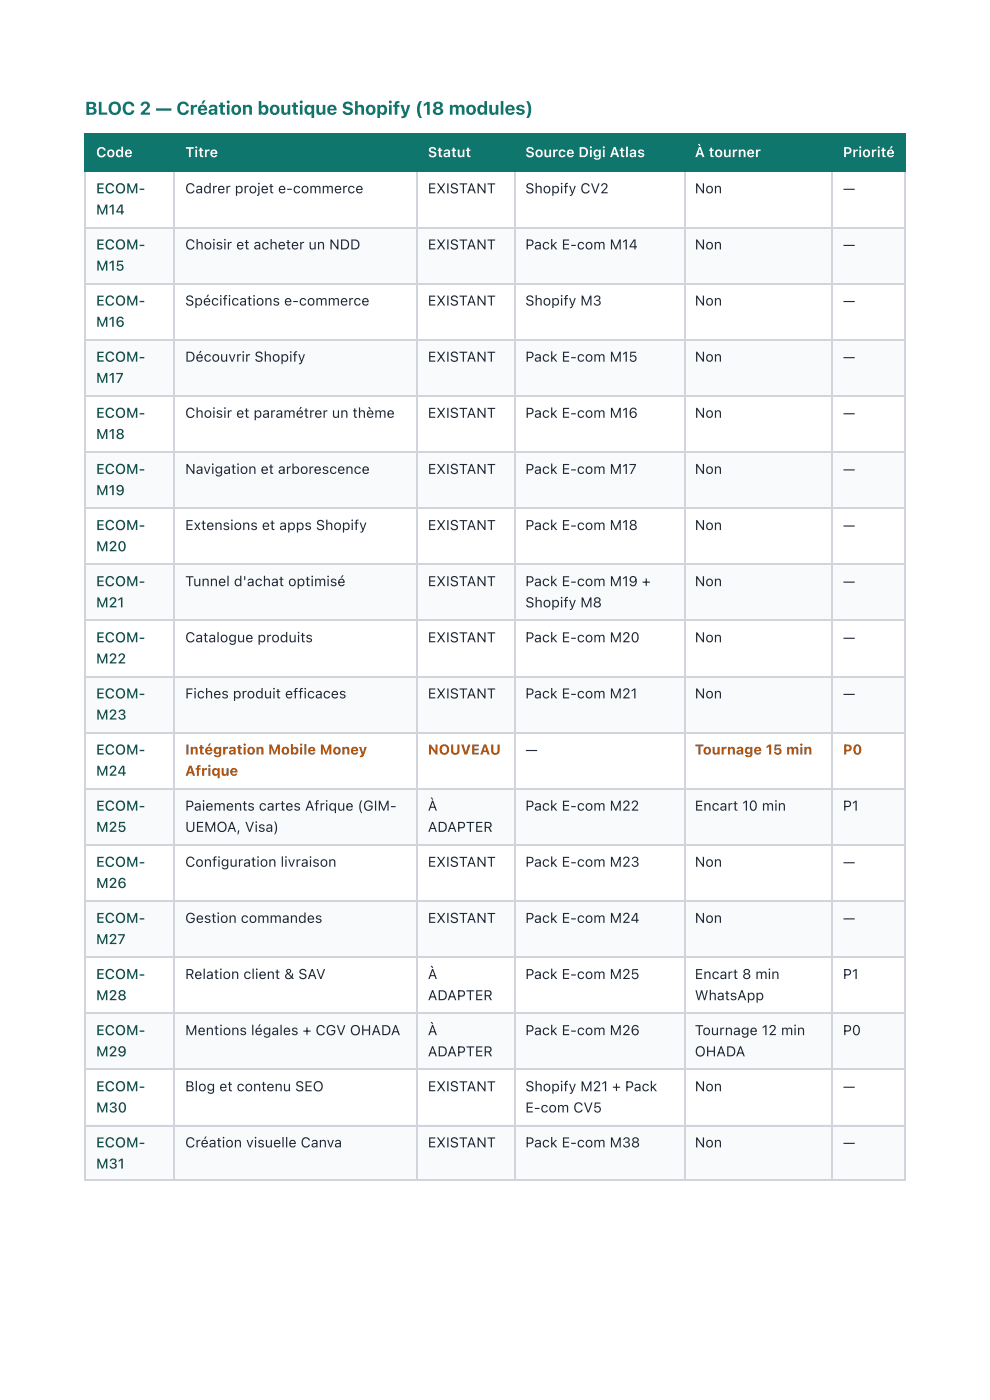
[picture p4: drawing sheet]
<svg xmlns="http://www.w3.org/2000/svg" width="210mm" height="297mm" viewBox="0 0 210 297" stroke-linecap="round" stroke-linejoin="round" font-family="sans-serif">
<defs><g id="words">
<text font-size="3.9" fill="#0f766e" x="18" y="24.3">BLOC 2 — Création boutique Shopify (18 modules)</text>
<g font-size="3" fill="#fff">
<text x="20.4" y="33.3">Code</text>
<text x="39.3" y="33.3">Titre</text>
<text x="90.7" y="33.3">Statut</text>
<text x="111.4" y="33.3">Source Digi Atlas</text>
<text x="147.3" y="33.3">À tourner</text>
<text x="178.7" y="33.3">Priorité</text>
</g>
<g font-size="3" fill="#134e4a">
<text x="20.4" y="41">ECOM-</text>
<text x="20.4" y="45.5">M14</text>
<text x="20.4" y="52.9">ECOM-</text>
<text x="20.4" y="57.4">M15</text>
<text x="20.4" y="64.8">ECOM-</text>
<text x="20.4" y="69.3">M16</text>
<text x="20.4" y="76.7">ECOM-</text>
<text x="20.4" y="81.2">M17</text>
<text x="20.4" y="88.6">ECOM-</text>
<text x="20.4" y="93.1">M18</text>
<text x="20.4" y="100.5">ECOM-</text>
<text x="20.4" y="105">M19</text>
<text x="20.4" y="112.4">ECOM-</text>
<text x="20.4" y="116.9">M20</text>
<text x="20.4" y="124.4">ECOM-</text>
<text x="20.4" y="128.9">M21</text>
<text x="20.4" y="136.3">ECOM-</text>
<text x="20.4" y="140.8">M22</text>
<text x="20.4" y="148.2">ECOM-</text>
<text x="20.4" y="152.7">M23</text>
<text x="20.4" y="160.1">ECOM-</text>
<text x="20.4" y="164.6">M24</text>
<text x="20.4" y="172">ECOM-</text>
<text x="20.4" y="176.5">M25</text>
<text x="20.4" y="183.9">ECOM-</text>
<text x="20.4" y="188.4">M26</text>
<text x="20.4" y="195.8">ECOM-</text>
<text x="20.4" y="200.3">M27</text>
<text x="20.4" y="207.7">ECOM-</text>
<text x="20.4" y="212.2">M28</text>
<text x="20.4" y="219.6">ECOM-</text>
<text x="20.4" y="224.1">M29</text>
<text x="20.4" y="231.5">ECOM-</text>
<text x="20.4" y="236">M30</text>
<text x="20.4" y="243.4">ECOM-</text>
<text x="20.4" y="247.9">M31</text>
</g>
<g font-size="3" fill="#1f2937">
<text x="39.3" y="41">Cadrer projet e-commerce</text>
<text x="90.7" y="41">EXISTANT</text>
<text x="111.4" y="41">Shopify CV2</text>
<text x="147.3" y="41">Non</text>
<text x="178.7" y="41">—</text>
<text x="39.3" y="52.9">Choisir et acheter un NDD</text>
<text x="90.7" y="52.9">EXISTANT</text>
<text x="111.4" y="52.9">Pack E-com M14</text>
<text x="147.3" y="52.9">Non</text>
<text x="178.7" y="52.9">—</text>
<text x="39.3" y="64.8">Spécifications e-commerce</text>
<text x="90.7" y="64.8">EXISTANT</text>
<text x="111.4" y="64.8">Shopify M3</text>
<text x="147.3" y="64.8">Non</text>
<text x="178.7" y="64.8">—</text>
<text x="39.3" y="76.7">Découvrir Shopify</text>
<text x="90.7" y="76.7">EXISTANT</text>
<text x="111.4" y="76.7">Pack E-com M15</text>
<text x="147.3" y="76.7">Non</text>
<text x="178.7" y="76.7">—</text>
<text x="39.3" y="88.6">Choisir et paramétrer un thème</text>
<text x="90.7" y="88.6">EXISTANT</text>
<text x="111.4" y="88.6">Pack E-com M16</text>
<text x="147.3" y="88.6">Non</text>
<text x="178.7" y="88.6">—</text>
<text x="39.3" y="100.5">Navigation et arborescence</text>
<text x="90.7" y="100.5">EXISTANT</text>
<text x="111.4" y="100.5">Pack E-com M17</text>
<text x="147.3" y="100.5">Non</text>
<text x="178.7" y="100.5">—</text>
<text x="39.3" y="112.4">Extensions et apps Shopify</text>
<text x="90.7" y="112.4">EXISTANT</text>
<text x="111.4" y="112.4">Pack E-com M18</text>
<text x="147.3" y="112.4">Non</text>
<text x="178.7" y="112.4">—</text>
<text x="39.3" y="124.4">Tunnel d'achat optimisé</text>
<text x="90.7" y="124.4">EXISTANT</text>
<text x="111.4" y="124.4">Pack E-com M19 +</text>
<text x="147.3" y="124.4">Non</text>
<text x="178.7" y="124.4">—</text>
<text x="111.4" y="128.9">Shopify M8</text>
<text x="39.3" y="136.3">Catalogue produits</text>
<text x="90.7" y="136.3">EXISTANT</text>
<text x="111.4" y="136.3">Pack E-com M20</text>
<text x="147.3" y="136.3">Non</text>
<text x="178.7" y="136.3">—</text>
<text x="39.3" y="148.2">Fiches produit efficaces</text>
<text x="90.7" y="148.2">EXISTANT</text>
<text x="111.4" y="148.2">Pack E-com M21</text>
<text x="147.3" y="148.2">Non</text>
<text x="178.7" y="148.2">—</text>
<text x="111.4" y="160.1">—</text>
<text x="39.3" y="172">Paiements cartes Afrique (GIM-</text>
<text x="90.7" y="172">À</text>
<text x="111.4" y="172">Pack E-com M22</text>
<text x="147.3" y="172">Encart 10 min</text>
<text x="178.7" y="172">P1</text>
<text x="39.3" y="176.5">UEMOA, Visa)</text>
<text x="90.7" y="176.5">ADAPTER</text>
<text x="39.3" y="183.9">Configuration livraison</text>
<text x="90.7" y="183.9">EXISTANT</text>
<text x="111.4" y="183.9">Pack E-com M23</text>
<text x="147.3" y="183.9">Non</text>
<text x="178.7" y="183.9">—</text>
<text x="39.3" y="195.8">Gestion commandes</text>
<text x="90.7" y="195.8">EXISTANT</text>
<text x="111.4" y="195.8">Pack E-com M24</text>
<text x="147.3" y="195.8">Non</text>
<text x="178.7" y="195.8">—</text>
<text x="39.3" y="207.7">Relation client &amp; SAV</text>
<text x="90.7" y="207.7">À</text>
<text x="111.4" y="207.7">Pack E-com M25</text>
<text x="147.3" y="207.7">Encart 8 min</text>
<text x="178.7" y="207.7">P1</text>
<text x="90.7" y="212.2">ADAPTER</text>
<text x="147.3" y="212.2">WhatsApp</text>
<text x="39.3" y="219.6">Mentions légales + CGV OHADA</text>
<text x="90.7" y="219.6">À</text>
<text x="111.4" y="219.6">Pack E-com M26</text>
<text x="147.3" y="219.6">Tournage 12 min</text>
<text x="178.7" y="219.6">P0</text>
<text x="90.7" y="224.1">ADAPTER</text>
<text x="147.3" y="224.1">OHADA</text>
<text x="39.3" y="231.5">Blog et contenu SEO</text>
<text x="90.7" y="231.5">EXISTANT</text>
<text x="111.4" y="231.5">Shopify M21 + Pack</text>
<text x="147.3" y="231.5">Non</text>
<text x="178.7" y="231.5">—</text>
<text x="111.4" y="236">E-com CV5</text>
<text x="39.3" y="243.4">Création visuelle Canva</text>
<text x="90.7" y="243.4">EXISTANT</text>
<text x="111.4" y="243.4">Pack E-com M38</text>
<text x="147.3" y="243.4">Non</text>
<text x="178.7" y="243.4">—</text>
</g>
<g font-size="3" fill="#b45309">
<text x="39.3" y="160.1">Intégration Mobile Money</text>
<text x="90.7" y="160.1">NOUVEAU</text>
<text x="147.3" y="160.1">Tournage 15 min</text>
<text x="178.7" y="160.1">P0</text>
<text x="39.3" y="164.6">Afrique</text>
</g>
</g></defs>
<g fill="#0f766e">
<path d="M18.3 28.6h18.7v7.9h-18.7z"/>
<path d="M37 28.6h51.4v7.9h-51.4z"/>
<path d="M88.4 28.6h20.6v7.9h-20.6z"/>
<path d="M109 28.6h36v7.9h-36z"/>
<path d="M145 28.6h31.5v7.9h-31.5z"/>
<path d="M176.5 28.6h15.5v7.9h-15.5z"/>
</g>
<g fill="#f9fafb">
<path d="M18.3 48.4h18.7v11.7h-18.7z"/>
<path d="M37 48.4h51.4v11.7h-51.4z"/>
<path d="M88.4 48.4h20.6v11.7h-20.6z"/>
<path d="M109 48.4h36v11.7h-36z"/>
<path d="M145 48.4h31.5v11.7h-31.5z"/>
<path d="M176.5 48.4h15.5v11.7h-15.5z"/>
<path d="M18.3 72h18.7v11.9h-18.7z"/>
<path d="M37 72h51.4v11.9h-51.4z"/>
<path d="M88.4 72h20.6v11.9h-20.6z"/>
<path d="M109 72h36v11.9h-36z"/>
<path d="M145 72h31.5v11.9h-31.5z"/>
<path d="M176.5 72h15.5v11.9h-15.5z"/>
<path d="M18.3 95.8h18.7v11.9h-18.7z"/>
<path d="M37 95.8h51.4v11.9h-51.4z"/>
<path d="M88.4 95.8h20.6v11.9h-20.6z"/>
<path d="M109 95.8h36v11.9h-36z"/>
<path d="M145 95.8h31.5v11.9h-31.5z"/>
<path d="M176.5 95.8h15.5v11.9h-15.5z"/>
<path d="M18.3 119.6h18.7v11.9h-18.7z"/>
<path d="M37 119.6h51.4v11.9h-51.4z"/>
<path d="M88.4 119.6h20.6v11.9h-20.6z"/>
<path d="M109 119.6h36v11.9h-36z"/>
<path d="M145 119.6h31.5v11.9h-31.5z"/>
<path d="M176.5 119.6h15.5v11.9h-15.5z"/>
<path d="M18.3 143.4h18.7v11.9h-18.7z"/>
<path d="M37 143.4h51.4v11.9h-51.4z"/>
<path d="M88.4 143.4h20.6v11.9h-20.6z"/>
<path d="M109 143.4h36v11.9h-36z"/>
<path d="M145 143.4h31.5v11.9h-31.5z"/>
<path d="M176.5 143.4h15.5v11.9h-15.5z"/>
<path d="M18.3 167.2h18.7v11.9h-18.7z"/>
<path d="M37 167.2h51.4v11.9h-51.4z"/>
<path d="M88.4 167.2h20.6v11.9h-20.6z"/>
<path d="M109 167.2h36v11.9h-36z"/>
<path d="M145 167.2h31.5v11.9h-31.5z"/>
<path d="M176.5 167.2h15.5v11.9h-15.5z"/>
<path d="M18.3 191h18.7v11.9h-18.7z"/>
<path d="M37 191h51.4v11.9h-51.4z"/>
<path d="M88.4 191h20.6v11.9h-20.6z"/>
<path d="M109 191h36v11.9h-36z"/>
<path d="M145 191h31.5v11.9h-31.5z"/>
<path d="M176.5 191h15.5v11.9h-15.5z"/>
<path d="M18.3 214.8h18.7v11.9h-18.7z"/>
<path d="M37 214.8h51.4v11.9h-51.4z"/>
<path d="M88.4 214.8h20.6v11.9h-20.6z"/>
<path d="M109 214.8h36v11.9h-36z"/>
<path d="M145 214.8h31.5v11.9h-31.5z"/>
<path d="M176.5 214.8h15.5v11.9h-15.5z"/>
<path d="M18.3 238.7h18.7v11.9h-18.7z"/>
<path d="M37 238.7h51.4v11.9h-51.4z"/>
<path d="M88.4 238.7h20.6v11.9h-20.6z"/>
<path d="M109 238.7h36v11.9h-36z"/>
<path d="M145 238.7h31.5v11.9h-31.5z"/>
<path d="M176.5 238.7h15.5v11.9h-15.5z"/>
</g>
<path d="M18 28.4h174M18 36.4h174M18.1 28.3v8.2M36.9 28.3v8.2M88.5 28.3v8.2M109.1 28.3v8.2M145.1 28.3v8.2M176.3 28.3v8.2" fill="none" stroke="#0f766e" stroke-width=".26"/>
<path d="M191.9 28.3v8.2" fill="none" stroke="#0f766e" stroke-width=".22"/>
<g fill="none" stroke="#d1d5db" stroke-width=".26">
<path d="M18.1 36.5v214.1M36.9 36.5v214.1M88.5 36.5v214.1M109.1 36.5v214.1M145.1 36.5v214.1M176.3 36.5v214.1M18 48.3h174M18 60.2h174M18 72.1h174M18 84h174M18 95.9h174M18 107.8h174"/>
<path d="M18 119.7h174M18 131.6h174M18 143.5h174M18 155.4h174M18 167.3h174M18 179.3h174M18 191.2h174M18 203.1h174M18 215h174M18 226.9h174M18 238.8h174M18 250.4h174"/>
</g>
<path d="M191.9 36.5v214.1" fill="none" stroke="#d1d5db" stroke-width=".22"/>
<use href="#words"/>
</svg>
